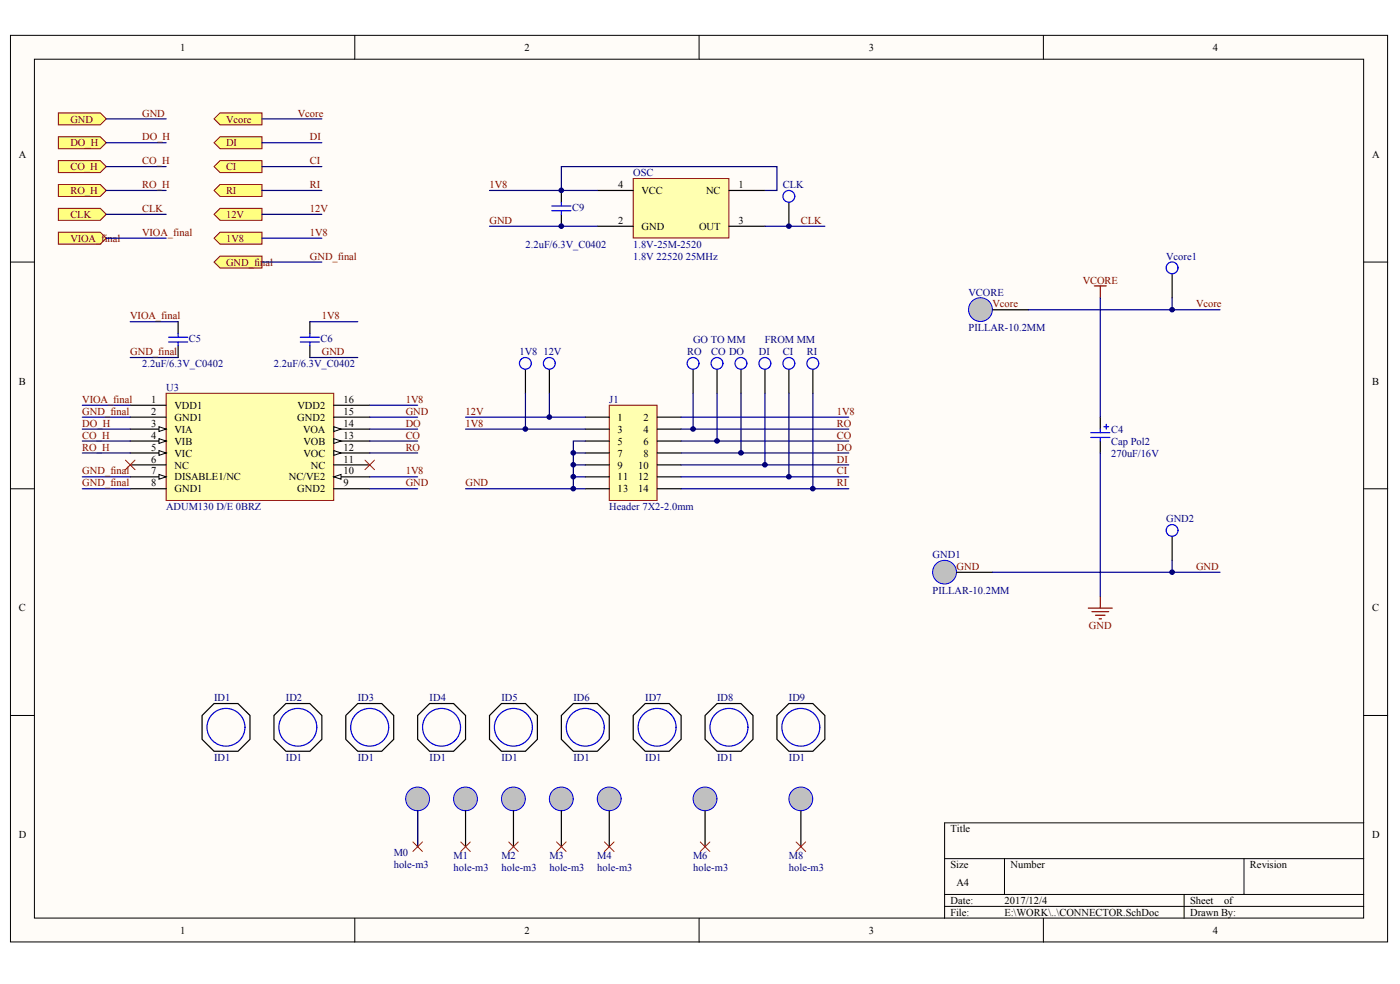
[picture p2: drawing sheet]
<svg xmlns="http://www.w3.org/2000/svg" width="288mm" height="202mm" viewBox="0 0 288 202" stroke-linecap="round" stroke-linejoin="round" font-family="sans-serif">
<defs><g id="words">
<g font-size="2.2">
<text x="37" y="10.4">1</text>
<text x="107.8" y="10.4">2</text>
<text x="178.6" y="10.4">3</text>
<text x="249.4" y="10.4">4</text>
<text x="3.9" y="32.5">A</text>
<text x="282.1" y="32.5">A</text>
<text x="127.1" y="38.6">4</text>
<text x="131.9" y="39.9">VCC</text>
<text x="145.2" y="39.9">NC</text>
<text x="151.9" y="38.6">1</text>
<text x="127.1" y="46">2</text>
<text x="131.9" y="47.2">GND</text>
<text x="143.7" y="47.2">OUT</text>
<text x="151.9" y="46">3</text>
<text x="3.9" y="79">B</text>
<text x="31.1" y="82.8">1</text>
<text x="35.9" y="84">VDD1</text>
<text x="61.2" y="84">VDD2</text>
<text x="70.6" y="82.8">16</text>
<text x="282.2" y="79">B</text>
<text x="31.1" y="85.2">2</text>
<text x="31.1" y="87.7">3</text>
<text x="35.9" y="86.4">GND1</text>
<text x="35.9" y="88.9">VIA</text>
<text x="61.1" y="86.4">GND2</text>
<text x="62.3" y="88.9">VOA</text>
<text x="70.6" y="87.7">14</text>
<text x="70.6" y="85.2">15</text>
<text x="127" y="86.4">1</text>
<text x="127" y="88.9">3</text>
<text x="132.3" y="86.4">2</text>
<text x="132.3" y="88.9">4</text>
<text x="31.1" y="90.1">4</text>
<text x="31.1" y="92.6">5</text>
<text x="31.1" y="95">6</text>
<text x="35.9" y="91.3">VIB</text>
<text x="35.9" y="93.8">VIC</text>
<text x="62.4" y="93.8">VOC</text>
<text x="62.4" y="91.3">VOB</text>
<text x="70.6" y="95">11</text>
<text x="70.6" y="92.6">12</text>
<text x="70.6" y="90.1">13</text>
<text x="127" y="91.3">5</text>
<text x="127" y="93.8">7</text>
<text x="132.3" y="91.3">6</text>
<text x="132.3" y="93.8">8</text>
<text x="31.1" y="97.5">7</text>
<text x="31.1" y="99.9">8</text>
<text x="35.9" y="96.2">NC</text>
<text x="35.9" y="98.7">DISABLE1/NC</text>
<text x="35.9" y="101.2">GND1</text>
<text x="59.4" y="98.7">NC/VE2</text>
<text x="61.1" y="101.2">GND2</text>
<text x="63.9" y="96.2">NC</text>
<text x="70.6" y="99.9">9</text>
<text x="70.6" y="97.5">10</text>
<text x="127" y="96.2">9</text>
<text x="127" y="98.7">11</text>
<text x="127" y="101.2">13</text>
<text x="131.2" y="96.2">10</text>
<text x="131.2" y="98.7">12</text>
<text x="131.2" y="101.2">14</text>
<text x="3.9" y="125.6">C</text>
<text x="282.2" y="125.6">C</text>
<text x="3.9" y="172.2">D</text>
<text x="195.5" y="171">Title</text>
<text x="282.1" y="172.2">D</text>
<text x="195.5" y="178.3">Size</text>
<text x="207.8" y="178.3">Number</text>
<text x="257" y="178.3">Revision</text>
<text x="195.5" y="185.7">Date:</text>
<text x="196.7" y="182">A4</text>
<text x="206.5" y="185.7">2017/12/4</text>
<text x="244.7" y="185.7">Sheet</text>
<text x="251.7" y="185.7">of</text>
<text x="37" y="191.8">1</text>
<text x="107.8" y="191.8">2</text>
<text x="178.6" y="191.8">3</text>
<text x="195.5" y="188.1">File:</text>
<text x="206.5" y="188.1">E:\WORK\..\CONNECTOR.SchDoc</text>
<text x="244.7" y="188.1">Drawn By:</text>
<text x="249.4" y="191.8">4</text>
</g>
<g font-size="2.2" fill="#800000">
<text x="29.2" y="23.9">GND</text>
<text x="61.3" y="23.9">Vcore</text>
<text x="14.5" y="25.2">GND</text>
<text x="29.2" y="28.8">DO_H</text>
<text x="46.5" y="25.2">Vcore</text>
<text x="63.7" y="28.8">DI</text>
<text x="14.5" y="30.1">DO_H</text>
<text x="14.5" y="35">CO_H</text>
<text x="29.2" y="33.7">CO_H</text>
<text x="46.5" y="30.1">DI</text>
<text x="46.5" y="35">CI</text>
<text x="63.7" y="33.7">CI</text>
<text x="14.5" y="39.9">RO_H</text>
<text x="29.2" y="38.6">RO_H</text>
<text x="46.5" y="39.9">RI</text>
<text x="63.7" y="38.6">RI</text>
<text x="100.7" y="38.6">1V8</text>
<text x="14.5" y="44.8">CLK</text>
<text x="29.2" y="43.5">CLK</text>
<text x="46.5" y="44.8">12V</text>
<text x="63.7" y="43.5">12V</text>
<text x="100.7" y="46">GND</text>
<text x="164.7" y="46">CLK</text>
<text x="14.5" y="49.7">VIOA_final</text>
<text x="29.2" y="48.5">VIOA_final</text>
<text x="46.5" y="49.7">1V8</text>
<text x="63.7" y="48.5">1V8</text>
<text x="63.7" y="53.4">GND_final</text>
<text x="46.5" y="54.6">GND_final</text>
<text x="222.6" y="58.3">VCORE</text>
<text x="26.8" y="65.6">VIOA_final</text>
<text x="66.2" y="65.6">1V8</text>
<text x="204.1" y="63.2">Vcore</text>
<text x="245.9" y="63.2">Vcore</text>
<text x="26.8" y="73">GND_final</text>
<text x="66.2" y="73">GND</text>
<text x="16.9" y="82.8">VIOA_final</text>
<text x="83.4" y="82.8">1V8</text>
<text x="16.9" y="87.7">DO_H</text>
<text x="16.9" y="85.2">GND_final</text>
<text x="83.4" y="87.7">DO</text>
<text x="83.4" y="85.2">GND</text>
<text x="95.7" y="85.2">12V</text>
<text x="95.7" y="87.7">1V8</text>
<text x="172.1" y="85.2">1V8</text>
<text x="172.1" y="87.7">RO</text>
<text x="16.9" y="90.1">CO_H</text>
<text x="16.9" y="92.6">RO_H</text>
<text x="83.4" y="92.6">RO</text>
<text x="83.4" y="90.1">CO</text>
<text x="172.1" y="95">DI</text>
<text x="172.1" y="90.1">CO</text>
<text x="172.1" y="92.6">DO</text>
<text x="16.9" y="99.9">GND_final</text>
<text x="16.9" y="97.5">GND_final</text>
<text x="83.4" y="99.9">GND</text>
<text x="83.4" y="97.5">1V8</text>
<text x="95.7" y="99.9">GND</text>
<text x="172.1" y="99.9">RI</text>
<text x="172.1" y="97.5">CI</text>
<text x="196.7" y="117.1">GND</text>
<text x="245.9" y="117.1">GND</text>
<text x="223.9" y="129.3">GND</text>
</g>
<g font-size="2.2" fill="#000080">
<text x="130.2" y="36.2">OSC</text>
<text x="161" y="38.6">CLK</text>
<text x="117.6" y="43.3">C9</text>
<text x="108" y="50.9">2.2uF/6.3V_C0402</text>
<text x="130.2" y="53.4">1.8V 22520 25MHz</text>
<text x="130.2" y="50.9">1.8V-25M-2520</text>
<text x="239.8" y="53.4">Vcore1</text>
<text x="199.2" y="60.7">VCORE</text>
<text x="38.8" y="70.3">C5</text>
<text x="65.9" y="70.3">C6</text>
<text x="142.5" y="70.5">GO TO MM</text>
<text x="157.3" y="70.5">FROM MM</text>
<text x="199.2" y="68.1">PILLAR-10.2MM</text>
<text x="29.2" y="75.4">2.2uF/6.3V_C0402</text>
<text x="56.3" y="75.4">2.2uF/6.3V_C0402</text>
<text x="106.8" y="73">1V8</text>
<text x="111.7" y="73">12V</text>
<text x="141.3" y="73">RO</text>
<text x="146.2" y="73">CO DO</text>
<text x="156.1" y="73">DI</text>
<text x="161" y="73">CI</text>
<text x="165.9" y="73">RI</text>
<text x="34.2" y="80.3">U3</text>
<text x="125.3" y="82.8">J1</text>
<text x="228.5" y="88.9">C4</text>
<text x="228.5" y="93.8">270uF/16V</text>
<text x="228.5" y="91.3">Cap Pol2</text>
<text x="34.2" y="104.8">ADUM130 D/E 0BRZ</text>
<text x="125.3" y="104.8">Header 7X2-2.0mm</text>
<text x="239.8" y="107.3">GND2</text>
<text x="191.8" y="114.6">GND1</text>
<text x="191.8" y="122">PILLAR-10.2MM</text>
<text x="44" y="144">ID1</text>
<text x="58.8" y="144">ID2</text>
<text x="73.6" y="144">ID3</text>
<text x="88.3" y="144">ID4</text>
<text x="103.1" y="144">ID5</text>
<text x="117.9" y="144">ID6</text>
<text x="132.7" y="144">ID7</text>
<text x="147.4" y="144">ID8</text>
<text x="162.2" y="144">ID9</text>
<text x="44" y="156.3">ID1</text>
<text x="58.8" y="156.3">ID1</text>
<text x="73.6" y="156.3">ID1</text>
<text x="88.3" y="156.3">ID1</text>
<text x="103.1" y="156.3">ID1</text>
<text x="117.9" y="156.3">ID1</text>
<text x="132.7" y="156.3">ID1</text>
<text x="147.4" y="156.3">ID1</text>
<text x="162.2" y="156.3">ID1</text>
<text x="81" y="175.9">M0</text>
<text x="81" y="178.4">hole-m3</text>
<text x="93.3" y="176.4">M1</text>
<text x="93.3" y="178.9">hole-m3</text>
<text x="103.1" y="176.4">M2</text>
<text x="103.1" y="178.9">hole-m3</text>
<text x="113" y="176.4">M3</text>
<text x="113" y="178.9">hole-m3</text>
<text x="122.8" y="176.4">M4</text>
<text x="122.8" y="178.9">hole-m3</text>
<text x="142.5" y="176.4">M6</text>
<text x="142.5" y="178.9">hole-m3</text>
<text x="162.2" y="176.4">M8</text>
<text x="162.2" y="178.9">hole-m3</text>
</g>
</g></defs>
<g fill="#fffcf8" stroke="#000" stroke-width=".21">
<path d="M2.2 7.3h283.1v186.2h-283.1z"/>
<path d="M7.1 12.2h273.3v176.4h-273.3z"/>
</g>
<g fill="none" stroke="#000" stroke-width=".21">
<path d="M72.9 7.3v4.9M143.7 7.3v4.9M214.5 7.3v4.9M2.2 53.8h4.9M280.4 53.8h4.9M2.2 100.4h4.9M280.4 100.4h4.9M2.2 147h4.9M280.4 147h4.9M194.2 176.4h86.2M206.5 176.4v7.3M255.8 176.4v7.3"/>
<path d="M280.4 169h-86.2v19.6M72.9 188.6v5M143.7 188.6v5M194.2 183.7h86.2M194.2 186.2h86.2M214.5 188.6v5M243.5 183.7v4.9"/>
</g>
<path d="M125.3 83.2h9.8v19.6h-9.8z" fill="#ffffb0" stroke="#800000" stroke-width=".21"/>
<g fill="none" stroke="#000" stroke-width=".25">
<path d="M120.4 85.7h4.9M120.4 88.2h4.9M120.4 90.6h4.9M120.4 93.1h4.9M120.4 95.5h4.9M120.4 98h4.9M135.1 85.7h5M135.1 88.2h5M135.1 90.6h5M135.1 93.1h5M135.1 95.5h5M135.1 98h5"/>
<path d="M120.4 100.4h4.9M135.1 100.4h5"/>
</g>
<path d="M223.8 124.9h4.9M224.5 125.7h3.5M225.3 126.4h1.9M226 127.1h.5M226.2 122.5v2.4" fill="none" stroke="#800000" stroke-width=".25"/>
<path d="M44 24.4l1.2-1.2h8.7v2.4h-8.7z" fill-rule="evenodd" fill="#ffff80" stroke="#800000" stroke-width=".21"/>
<path d="M53.9 24.4h12.3" fill="none" stroke="#000080" stroke-width=".25"/>
<path d="M12 23.2h8.6l1.3 1.2-1.3 1.2h-8.6z" fill-rule="evenodd" fill="#ffff80" stroke="#800000" stroke-width=".21"/>
<path d="M21.9 24.4h12.3" fill="none" stroke="#000080" stroke-width=".25"/>
<path d="M44 29.3l1.2-1.2h8.7v2.4h-8.7z" fill-rule="evenodd" fill="#ffff80" stroke="#800000" stroke-width=".21"/>
<path d="M53.9 29.3h12.3" fill="none" stroke="#000080" stroke-width=".25"/>
<path d="M12 28.1h8.6l1.3 1.2-1.3 1.2h-8.6z" fill-rule="evenodd" fill="#ffff80" stroke="#800000" stroke-width=".21"/>
<path d="M21.9 29.3h12.3" fill="none" stroke="#000080" stroke-width=".25"/>
<path d="M44 34.2l1.2-1.2h8.7v2.5h-8.7z" fill-rule="evenodd" fill="#ffff80" stroke="#800000" stroke-width=".21"/>
<path d="M53.9 34.2h12.3" fill="none" stroke="#000080" stroke-width=".25"/>
<path d="M12 33h8.6l1.3 1.2-1.3 1.3h-8.6z" fill-rule="evenodd" fill="#ffff80" stroke="#800000" stroke-width=".21"/>
<path d="M21.9 34.2h12.3" fill="none" stroke="#000080" stroke-width=".25"/>
<path d="M44 39.1l1.2-1.2h8.7v2.5h-8.7z" fill-rule="evenodd" fill="#ffff80" stroke="#800000" stroke-width=".21"/>
<path d="M53.9 39.1h12.3" fill="none" stroke="#000080" stroke-width=".25"/>
<path d="M12 37.9h8.6l1.3 1.2-1.3 1.3h-8.6z" fill-rule="evenodd" fill="#ffff80" stroke="#800000" stroke-width=".21"/>
<path d="M21.9 39.1h12.3" fill="none" stroke="#000080" stroke-width=".25"/>
<path d="M44 44l1.2-1.2h8.7v2.5h-8.7z" fill-rule="evenodd" fill="#ffff80" stroke="#800000" stroke-width=".21"/>
<path d="M53.9 44h12.3" fill="none" stroke="#000080" stroke-width=".25"/>
<path d="M44 48.9l1.2-1.2h8.7v2.5h-8.7z" fill-rule="evenodd" fill="#ffff80" stroke="#800000" stroke-width=".21"/>
<path d="M53.9 48.9h12.3" fill="none" stroke="#000080" stroke-width=".25"/>
<path d="M226.2 85.7v2.5M226.2 90.6v2.5M41.6 147l2.4-2.5h4.9l2.5 2.5v4.9l-2.5 2.4h-4.9l-2.4-2.4zM56.3 147l2.5-2.5h4.9l2.5 2.5v4.9l-2.5 2.4h-4.9l-2.5-2.4zM71.1 147l2.5-2.5h4.9l2.5 2.5v4.9l-2.5 2.4h-4.9l-2.5-2.4z" fill="none" stroke="#000" stroke-width=".25"/>
<g fill="none" stroke="#00f" stroke-width=".25">
<path d="M224.3 88.9h3.9M224.3 89.9h3.9M226.2 88.2v.7M226.2 89.9v.7M227 87.7h1M227.5 87.2v1"/>
<circle cx="46.5" cy="149.4" r="3.9"/>
<circle cx="61.3" cy="149.4" r="3.9"/>
<circle cx="76" cy="149.4" r="3.9"/>
</g>
<path d="M225 58.7h2.5M226.2 58.7v2.5" fill="none" stroke="#800000" stroke-width=".25"/>
<circle cx="95.7" cy="164.1" r="2.44" fill="#c0c0c0" stroke="#00f" stroke-width=".21"/>
<path d="M95.7 166.6v7.3" fill="none" stroke="#000" stroke-width=".25"/>
<path d="M94.7 173l2 1.9M96.7 173l-2 1.9" fill="none" stroke="#f00" stroke-width=".21"/>
<circle cx="105.6" cy="164.1" r="2.44" fill="#c0c0c0" stroke="#00f" stroke-width=".21"/>
<path d="M105.6 166.6v7.3" fill="none" stroke="#000" stroke-width=".25"/>
<path d="M104.6 173l2 1.9M106.6 173l-2 1.9" fill="none" stroke="#f00" stroke-width=".21"/>
<circle cx="115.4" cy="164.1" r="2.44" fill="#c0c0c0" stroke="#00f" stroke-width=".21"/>
<path d="M115.4 166.6v7.3" fill="none" stroke="#000" stroke-width=".25"/>
<path d="M114.4 173l2 1.9M116.4 173l-2 1.9" fill="none" stroke="#f00" stroke-width=".21"/>
<circle cx="125.3" cy="164.1" r="2.44" fill="#c0c0c0" stroke="#00f" stroke-width=".21"/>
<path d="M125.3 166.6v7.3" fill="none" stroke="#000" stroke-width=".25"/>
<path d="M124.3 173l2 1.9M126.3 173l-2 1.9" fill="none" stroke="#f00" stroke-width=".21"/>
<circle cx="145" cy="164.1" r="2.44" fill="#c0c0c0" stroke="#00f" stroke-width=".21"/>
<path d="M145 166.6v7.3" fill="none" stroke="#000" stroke-width=".25"/>
<path d="M144 173l2 1.9M146 173l-2 1.9" fill="none" stroke="#f00" stroke-width=".21"/>
<circle cx="164.7" cy="164.1" r="2.44" fill="#c0c0c0" stroke="#00f" stroke-width=".21"/>
<path d="M108 75.9v4.9M113 75.9v4.9M142.5 75.9v4.9M147.4 75.9v4.9M152.4 75.9v4.9M157.3 75.9v4.9M162.2 75.9v4.9M167.1 75.9v4.9M164.7 166.6v7.3" fill="none" stroke="#000" stroke-width=".25"/>
<path d="M163.7 173l2 1.9M165.7 173l-2 1.9" fill="none" stroke="#f00" stroke-width=".21"/>
<g fill="none" stroke="#00f" stroke-width=".25">
<circle cx="108" cy="74.6" r="1.21"/>
<circle cx="113" cy="74.6" r="1.21"/>
<circle cx="142.5" cy="74.6" r="1.21"/>
<circle cx="147.4" cy="74.6" r="1.21"/>
<circle cx="152.4" cy="74.6" r="1.21"/>
<circle cx="157.3" cy="74.6" r="1.21"/>
<circle cx="162.2" cy="74.6" r="1.21"/>
<circle cx="167.1" cy="74.6" r="1.21"/>
</g>
<path d="M130.2 36.7h19.7v12.2h-19.7z" fill="#ffffb0" stroke="#800000" stroke-width=".21"/>
<path d="M122.8 39.1h7.4M149.9 39.1h7.4M122.8 46.5h7.4M149.9 46.5h7.4" fill="none" stroke="#000" stroke-width=".25"/>
<path d="M122.8 39.1h-7.4v-4.9h44.4v4.9h-2.5M157.3 46.5h12.3" fill="none" stroke="#000080" stroke-width=".25"/>
<path d="M12 42.8h8.6l1.3 1.2-1.3 1.3h-8.6z" fill-rule="evenodd" fill="#ffff80" stroke="#800000" stroke-width=".21"/>
<path d="M21.9 44h12.3" fill="none" stroke="#000080" stroke-width=".25"/>
<path d="M162.2 41.6v4.9" fill="none" stroke="#000" stroke-width=".25"/>
<circle cx="162.2" cy="40.3" r="1.21" fill="none" stroke="#00f" stroke-width=".25"/>
<path d="M34.2 80.8h34.4v22h-34.4z" fill="#ffffb0" stroke="#800000" stroke-width=".21"/>
<path d="M26.8 83.2h7.4M26.8 85.7h7.4M26.8 88.2h7.4" fill="none" stroke="#000" stroke-width=".25"/>
<path d="M32.7 87.7l1.5 .5-1.5 .4z" fill="#fffcf8" stroke="#000" stroke-width=".21"/>
<path d="M26.8 90.6h7.4" fill="none" stroke="#000" stroke-width=".25"/>
<path d="M32.7 90.1l1.5 .5-1.5 .5z" fill="#fffcf8" stroke="#000" stroke-width=".21"/>
<path d="M26.8 93.1h7.4" fill="none" stroke="#000" stroke-width=".25"/>
<path d="M32.7 92.6l1.5 .5-1.5 .4z" fill="#fffcf8" stroke="#000" stroke-width=".21"/>
<path d="M26.8 95.5h7.4M26.8 98h7.4" fill="none" stroke="#000" stroke-width=".25"/>
<path d="M32.7 97.5l1.5 .5-1.5 .4z" fill="#fffcf8" stroke="#000" stroke-width=".21"/>
<path d="M68.6 98h7.4M26.8 100.4h7.4M68.6 100.4h7.4" fill="none" stroke="#000" stroke-width=".25"/>
<path d="M68.6 98l1.5-.5v.9z" fill="#fffcf8" stroke="#000" stroke-width=".21"/>
<path d="M68.6 95.5h7.4M68.6 93.1h7.4" fill="none" stroke="#000" stroke-width=".25"/>
<path d="M68.6 92.6l1.5 .5-1.5 .4z" fill="#fffcf8" stroke="#000" stroke-width=".21"/>
<path d="M68.6 90.6h7.4" fill="none" stroke="#000" stroke-width=".25"/>
<path d="M68.6 90.1l1.5 .5-1.5 .5z" fill="#fffcf8" stroke="#000" stroke-width=".21"/>
<path d="M68.6 88.2h7.4" fill="none" stroke="#000" stroke-width=".25"/>
<path d="M68.6 87.7l1.5 .5-1.5 .4z" fill="#fffcf8" stroke="#000" stroke-width=".21"/>
<path d="M68.6 85.7h7.4M68.6 83.2h7.4" fill="none" stroke="#000" stroke-width=".25"/>
<g fill="none" stroke="#000080" stroke-width=".25">
<path d="M16.9 88.2h9.9M16.9 90.6h9.9M16.9 93.1h9.9M16.9 85.7h9.9M16.9 83.2h9.9M16.9 98h9.9M76 88.2h9.9M76 90.6h9.9M76 93.1h9.9M76 85.7h9.9M76 83.2h9.9M16.9 100.4h9.9"/>
<path d="M76 100.4h9.9"/>
</g>
<path d="M25.8 94.5l2 2M27.8 94.5l-2 2M75 94.5l2 2M77 94.5l-2 2" fill="none" stroke="#f00" stroke-width=".21"/>
<path d="M12 47.7h8.6l1.3 1.2-1.3 1.3h-8.6z" fill-rule="evenodd" fill="#ffff80" stroke="#800000" stroke-width=".21"/>
<path d="M21.9 48.9h12.3" fill="none" stroke="#000080" stroke-width=".25"/>
<path d="M44 53.8l1.2-1.2h8.7v2.5h-8.7z" fill-rule="evenodd" fill="#ffff80" stroke="#800000" stroke-width=".21"/>
<path d="M100.7 39.1h14.7M53.9 53.8h12.3M100.7 46.5h22.1M26.8 73.4h9.8M26.8 66.1h9.8M63.7 73.4h9.9M63.7 66.1h9.9M76 98h9.9" fill="none" stroke="#000080" stroke-width=".25"/>
<path d="M115.4 39.1v2.5M115.4 44v2.5M241 56.3v4.9M36.6 66.1v2.4M36.6 71v2.4M63.7 66.1v2.4M63.7 71v2.4M241 110.2v4.9" fill="none" stroke="#000" stroke-width=".25"/>
<g fill="none" stroke="#00f" stroke-width=".25">
<path d="M113.5 43.3h3.9M113.5 42.3h3.9M115.4 41.6v.7M115.4 43.3v.7M34.7 70.3h3.9M34.7 69.3h3.9M36.6 68.5v.8M36.6 70.3v.7M61.7 70.3h4M61.7 69.3h4M63.7 68.5v.8M63.7 70.3v.7"/>
<circle cx="241" cy="55" r="1.22"/>
<circle cx="241" cy="109" r="1.21"/>
</g>
<circle cx="194.2" cy="117.5" r="2.44" fill="#c0c0c0" stroke="#00f" stroke-width=".21"/>
<path d="M196.7 117.6h7.4" fill="none" stroke="#000" stroke-width=".25"/>
<circle cx="201.6" cy="63.6" r="2.45" fill="#c0c0c0" stroke="#00f" stroke-width=".21"/>
<path d="M204.1 63.6h7.4" fill="none" stroke="#000" stroke-width=".25"/>
<g fill="none" stroke="#000080" stroke-width=".25">
<path d="M226.2 61.2v24.5M241 61.2v2.4h-29.5M241 63.6h9.9M95.7 85.7h24.7M95.7 88.2h24.7M108 80.8v7.4M113 80.8v4.9M117.9 95.5h2.5M117.9 93.1h2.5M117.9 98h2.5M120.4 90.6h-2.5v9.8M140.1 95.5h34.4"/>
<path d="M140.1 93.1h34.4M140.1 98h34.4M140.1 85.7h34.4M140.1 88.2h34.4M140.1 90.6h34.4M142.5 80.8v7.4M147.4 80.8v9.8M152.4 80.8v12.3M157.3 80.8v14.7M162.2 80.8v17.2M167.1 80.8v19.6M226.2 93.1v29.4"/>
<path d="M95.7 100.4h24.7M140.1 100.4h34.4M241 115.1v2.5h-36.9M241 117.6h9.9"/>
</g>
<circle cx="85.9" cy="164.1" r="2.44" fill="#c0c0c0" stroke="#00f" stroke-width=".21"/>
<path d="M85.9 147l2.4-2.5h5l2.4 2.5v4.9l-2.4 2.4h-5l-2.4-2.4zM100.7 147l2.4-2.5h4.9l2.5 2.5v4.9l-2.5 2.4h-4.9l-2.4-2.4zM115.4 147l2.5-2.5h4.9l2.5 2.5v4.9l-2.5 2.4h-4.9l-2.5-2.4zM130.2 147l2.5-2.5h4.9l2.5 2.5v4.9l-2.5 2.4h-4.9l-2.5-2.4zM145 147l2.4-2.5h5l2.4 2.5v4.9l-2.4 2.4h-5l-2.4-2.4zM159.8 147l2.4-2.5h4.9l2.5 2.5v4.9l-2.5 2.4h-4.9l-2.4-2.4zM85.9 166.6v7.3" fill="none" stroke="#000" stroke-width=".25"/>
<path d="M85.9 166.6v7.3" fill="none" stroke="#000080" stroke-width=".25"/>
<g fill="none" stroke="#00f" stroke-width=".25">
<circle cx="90.8" cy="149.4" r="3.9"/>
<circle cx="105.6" cy="149.4" r="3.9"/>
<circle cx="120.4" cy="149.4" r="3.9"/>
<circle cx="135.1" cy="149.4" r="3.9"/>
<circle cx="149.9" cy="149.4" r="3.9"/>
<circle cx="164.7" cy="149.4" r="3.9"/>
</g>
<path d="M84.9 173l2 1.9M86.9 173l-2 1.9" fill="none" stroke="#f00" stroke-width=".21"/>
<g fill="#000080" stroke="#000080" stroke-width=".21">
<circle cx="108" cy="88.1" r=".47"/>
<circle cx="113" cy="85.7" r=".47"/>
<circle cx="115.4" cy="46.5" r=".47"/>
<circle cx="115.4" cy="39.1" r=".47"/>
<circle cx="117.9" cy="100.4" r=".47"/>
<circle cx="117.9" cy="97.9" r=".47"/>
<circle cx="117.9" cy="95.5" r=".47"/>
<circle cx="117.9" cy="93" r=".47"/>
<circle cx="142.5" cy="88.1" r=".47"/>
<circle cx="147.4" cy="90.6" r=".47"/>
<circle cx="152.4" cy="93" r=".47"/>
<circle cx="157.3" cy="95.5" r=".47"/>
<circle cx="162.2" cy="97.9" r=".47"/>
<circle cx="162.2" cy="46.5" r=".47"/>
<circle cx="167.1" cy="100.4" r=".47"/>
<circle cx="241" cy="117.5" r=".47"/>
<circle cx="241" cy="63.6" r=".47"/>
</g>
<use href="#words"/>
</svg>
